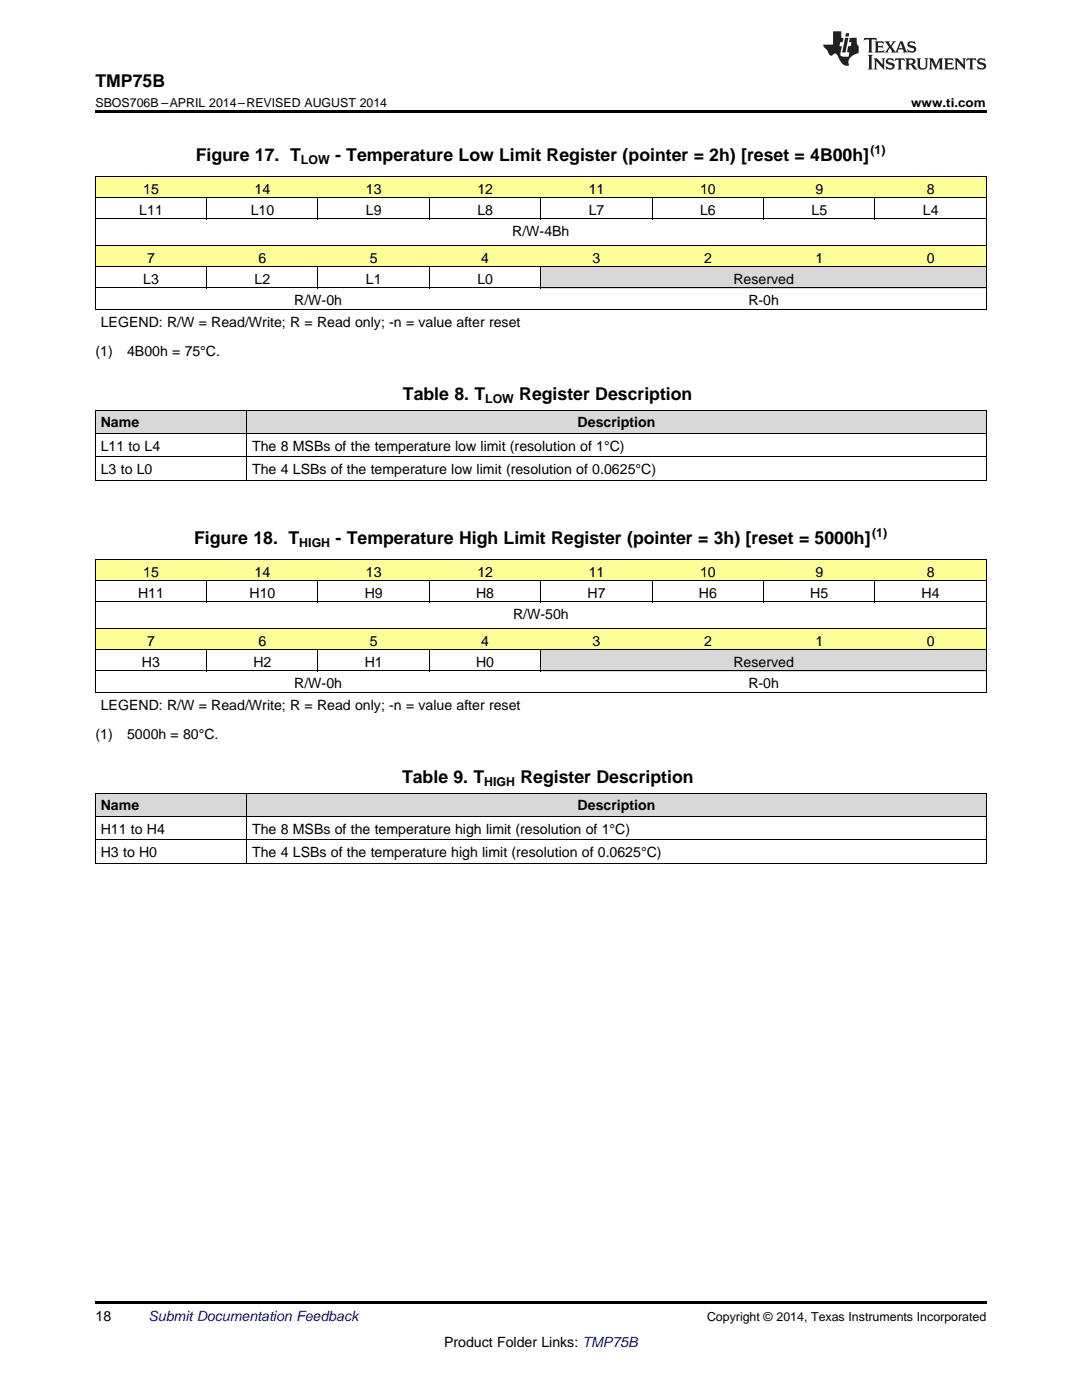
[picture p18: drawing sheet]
<svg xmlns="http://www.w3.org/2000/svg" width="216mm" height="279mm" viewBox="0 0 216 279" stroke-linecap="round" stroke-linejoin="round" font-family="sans-serif">
<defs><g id="words">
<g font-size="3.5">
<text x="19" y="17.3">TMP75B</text>
<text x="39.1" y="32.1">Figure 17. T</text>
<text x="66.9" y="32.1">- Temperature Low Limit Register (pointer = 2h) [reset = 4B00h]</text>
<text x="80.4" y="79.8">Table 8. T</text>
<text x="103.6" y="79.8">Register Description</text>
<text x="38.7" y="108.5">Figure 18. T</text>
<text x="67" y="108.5">- Temperature High Limit Register (pointer = 3h) [reset = 5000h]</text>
<text x="80.2" y="156.2">Table 9. T</text>
<text x="103.9" y="156.2">Register Description</text>
</g>
<g font-size="2.8">
<text x="28.6" y="38.7">15</text>
<text x="50.8" y="38.7">14</text>
<text x="73" y="38.7">13</text>
<text x="95.2" y="38.7">12</text>
<text x="117.5" y="38.7">11</text>
<text x="139.7" y="38.7">10</text>
<text x="162.7" y="38.7">9</text>
<text x="184.9" y="38.7">8</text>
<text x="27.8" y="42.9">L11</text>
<text x="50" y="42.9">L10</text>
<text x="73" y="42.9">L9</text>
<text x="95.2" y="42.9">L8</text>
<text x="102.2" y="47.1">R/W-4Bh</text>
<text x="117.5" y="42.9">L7</text>
<text x="139.7" y="42.9">L6</text>
<text x="161.9" y="42.9">L5</text>
<text x="184.1" y="42.9">L4</text>
<text x="29.4" y="52.4">7</text>
<text x="51.6" y="52.4">6</text>
<text x="73.8" y="52.4">5</text>
<text x="96" y="52.4">4</text>
<text x="118.3" y="52.4">3</text>
<text x="140.5" y="52.4">2</text>
<text x="162.7" y="52.4">1</text>
<text x="184.9" y="52.4">0</text>
<text x="28.6" y="56.7">L3</text>
<text x="50.8" y="56.7">L2</text>
<text x="73" y="56.7">L1</text>
<text x="95.2" y="56.7">L0</text>
<text x="146.3" y="56.7">Reserved</text>
<text x="20.1" y="65.3">LEGEND: R/W = Read/Write; R = Read only; -n = value after reset</text>
<text x="58.7" y="60.9">R/W-0h</text>
<text x="149.3" y="60.9">R-0h</text>
<text x="19" y="71">(1)</text>
<text x="25.4" y="71">4B00h = 75°C.</text>
<text x="20.1" y="85.3">Name</text>
<text x="20.1" y="90">L11 to L4</text>
<text x="50.3" y="90">The 8 MSBs of the temperature low limit (resolution of 1°C)</text>
<text x="115.3" y="85.3">Description</text>
<text x="20.1" y="94.6">L3 to L0</text>
<text x="50.3" y="94.6">The 4 LSBs of the temperature low limit (resolution of 0.0625°C)</text>
<text x="27.6" y="119.3">H11</text>
<text x="28.6" y="115.1">15</text>
<text x="49.8" y="119.3">H10</text>
<text x="50.8" y="115.1">14</text>
<text x="72.8" y="119.3">H9</text>
<text x="73" y="115.1">13</text>
<text x="95" y="119.3">H8</text>
<text x="95.2" y="115.1">12</text>
<text x="117.2" y="119.3">H7</text>
<text x="117.5" y="115.1">11</text>
<text x="139.5" y="119.3">H6</text>
<text x="139.7" y="115.1">10</text>
<text x="161.7" y="119.3">H5</text>
<text x="162.7" y="115.1">9</text>
<text x="183.9" y="119.3">H4</text>
<text x="184.9" y="115.1">8</text>
<text x="102.4" y="123.6">R/W-50h</text>
<text x="29.4" y="128.9">7</text>
<text x="51.6" y="128.9">6</text>
<text x="73.8" y="128.9">5</text>
<text x="96" y="128.9">4</text>
<text x="118.3" y="128.9">3</text>
<text x="140.5" y="128.9">2</text>
<text x="162.7" y="128.9">1</text>
<text x="184.9" y="128.9">0</text>
<text x="28.3" y="133.1">H3</text>
<text x="50.6" y="133.1">H2</text>
<text x="58.7" y="137.3">R/W-0h</text>
<text x="72.8" y="133.1">H1</text>
<text x="95" y="133.1">H0</text>
<text x="146.3" y="133.1">Reserved</text>
<text x="149.3" y="137.3">R-0h</text>
<text x="20.1" y="141.8">LEGEND: R/W = Read/Write; R = Read only; -n = value after reset</text>
<text x="19" y="147.4">(1)</text>
<text x="25.4" y="147.4">5000h = 80°C.</text>
<text x="20.1" y="161.7">Name</text>
<text x="115.3" y="161.7">Description</text>
<text x="20.1" y="166.4">H11 to H4</text>
<text x="50.3" y="166.4">The 8 MSBs of the temperature high limit (resolution of 1°C)</text>
<text x="20.1" y="171.1">H3 to H0</text>
<text x="50.3" y="171.1">The 4 LSBs of the temperature high limit (resolution of 0.0625°C)</text>
<text x="19" y="263.6">18</text>
<text x="88.6" y="268.9">Product Folder Links: TMP75B</text>
</g>
<text font-size="2.8" fill="#0000c8" x="29.6" y="263.6">Submit Documentation Feedback</text>
<g font-size="2.5">
<text x="19" y="21.4">SBOS706B –APRIL 2014–REVISED AUGUST 2014</text>
<text x="181.8" y="21.4">www.ti.com</text>
<text x="60" y="32.8">LOW</text>
<text x="173.7" y="30.7">(1)</text>
<text x="96.8" y="80.5">LOW</text>
<text x="174" y="107.1">(1)</text>
<text x="59.7" y="109.3">HIGH</text>
<text x="96.6" y="157">HIGH</text>
<text x="141.1" y="263.6">Copyright © 2014, Texas Instruments Incorporated</text>
</g>
</g></defs>
<g fill="#d8d8d8">
<path d="M19 158.4h30.2v4.6h-30.2z"/>
<path d="M49.2 158.4h147.6v4.6h-147.6z"/>
<path d="M107.9 129.7h22.3v4.2h-22.3z"/>
<path d="M130.2 129.7h22.2v4.2h-22.2z"/>
<path d="M152.4 129.7h22.2v4.2h-22.2z"/>
<path d="M174.6 129.7h22.2v4.2h-22.2z"/>
</g>
<g fill="#ff9">
<path d="M19 125.5h22.3v4.2h-22.3z"/>
<path d="M41.3 125.5h22.2v4.2h-22.2z"/>
<path d="M63.5 125.5h22.2v4.2h-22.2z"/>
<path d="M85.7 125.5h22.2v4.2h-22.2z"/>
<path d="M107.9 125.5h22.3v4.2h-22.3z"/>
<path d="M130.2 125.5h22.2v4.2h-22.2z"/>
<path d="M152.4 125.5h22.2v4.2h-22.2z"/>
<path d="M174.6 125.5h22.2v4.2h-22.2z"/>
<path d="M19 111.7h22.3v4.3h-22.3z"/>
<path d="M41.3 111.7h22.2v4.3h-22.2z"/>
<path d="M63.5 111.7h22.2v4.3h-22.2z"/>
<path d="M85.7 111.7h22.2v4.3h-22.2z"/>
<path d="M107.9 111.7h22.3v4.3h-22.3z"/>
<path d="M130.2 111.7h22.2v4.3h-22.2z"/>
<path d="M152.4 111.7h22.2v4.3h-22.2z"/>
<path d="M174.6 111.7h22.2v4.3h-22.2z"/>
</g>
<g fill="#d8d8d8">
<path d="M19 81.9h30.2v4.7h-30.2z"/>
<path d="M49.2 81.9h147.6v4.7h-147.6z"/>
<path d="M107.9 53.3h22.3v4.2h-22.3z"/>
<path d="M130.2 53.3h22.2v4.2h-22.2z"/>
<path d="M152.4 53.3h22.2v4.2h-22.2z"/>
<path d="M174.6 53.3h22.2v4.2h-22.2z"/>
</g>
<g fill="#ff9">
<path d="M19 49h22.3v4.3h-22.3z"/>
<path d="M41.3 49h22.2v4.3h-22.2z"/>
<path d="M63.5 49h22.2v4.3h-22.2z"/>
<path d="M85.7 49h22.2v4.3h-22.2z"/>
<path d="M107.9 49h22.3v4.3h-22.3z"/>
<path d="M130.2 49h22.2v4.3h-22.2z"/>
<path d="M152.4 49h22.2v4.3h-22.2z"/>
<path d="M174.6 49h22.2v4.3h-22.2z"/>
<path d="M19 35.3h22.3v4.2h-22.3z"/>
<path d="M41.3 35.3h22.2v4.2h-22.2z"/>
<path d="M63.5 35.3h22.2v4.2h-22.2z"/>
<path d="M85.7 35.3h22.2v4.2h-22.2z"/>
<path d="M107.9 35.3h22.3v4.2h-22.3z"/>
<path d="M130.2 35.3h22.2v4.2h-22.2z"/>
<path d="M152.4 35.3h22.2v4.2h-22.2z"/>
<path d="M174.6 35.3h22.2v4.2h-22.2z"/>
</g>
<path d="M19 22h177.8v.5h-177.8zM19 48h.2v1h-.2zM196.7 48h.1v1h-.1zM19 124.4h.2v1.1h-.2zM196.7 124.4h.1v1.1h-.1zM19 259.7h177.8v.5h-177.8z" fill="#000"/>
<g fill="none" stroke="#000" stroke-width=".2">
<path d="M19 39.5h177.8M19 35.2h177.8M19.1 35.3v12.7M41.2 39.5v4.2M63.4 39.5v4.2M85.7 39.5v4.2M107.9 39.5v4.2M130.1 39.5v4.2M152.3 39.5v4.2M174.6 39.5v4.2M196.8 35.3v12.7M19 57.4h177.8"/>
<path d="M19 53.2h177.8M19 49h177.8M19 43.7h177.8M19.1 49v12.7M41.2 53.3v4.2M63.4 53.3v4.2M85.7 53.3v4.2M107.9 53.3v4.2M196.8 49v12.7M19 61.7h177.8M19 95.8h177.8M19 91.2h177.8"/>
<path d="M19 86.5h177.8M19 81.9h177.8M19.1 81.9v14M49.2 81.9v14M196.8 81.9v14M19 115.9h177.8M19 111.7h177.8M19.1 111.7v12.7M41.2 116v4.2M63.4 116v4.2M85.7 116v4.2M107.9 116v4.2"/>
<path d="M130.1 116v4.2M152.3 116v4.2M174.6 116v4.2M196.8 111.7v12.7M19 138.1h177.8M19 133.9h177.8M19 129.7h177.8M19 125.4h177.8M19 120.1h177.8M19.1 125.5v12.7M41.2 129.7v4.2M63.4 129.7v4.2"/>
<path d="M85.7 129.7v4.2M107.9 129.7v4.2M196.8 125.5v12.7M19 158.3h177.8M19.1 158.4v13.9M49.2 158.4v13.9M196.8 158.4v13.9M19 172.3h177.8M19 167.6h177.8M19 163h177.8"/>
</g>
<g fill="#231f20">
<path d="M172.5 7.6l-.1 .5 .4-.2h.6v.1v2.1l-.2 .4h.9l-.2-.4v-2.1l.1-.1h.5l.5 .2-.2-.5zM174.5 8.3l.2 .3v1.5l-.2 .4h1.8l.2-.6a1.04 1.04 0 0 1-1.3 .2v-.7h.6l.3 .2v-.6l-.3 .2h-.6v-.6l.8-.1 .4 .3-.2-.5zM176.5 8.3l.9 1.1-.9 1.1h.8l-.2-.2 .4-.7 .5 .7-.2 .2h1.5l-.2-.2 .2-.4h.9l.1 .4-.2 .2h1l-.3-.3-.7-1.9h-.5l-.9 2-.8-1 .9-1h-.8l.1 .3-.4 .5-.3-.6 .1-.2zM179.7 8.6l.4 1h-.7zM181.3 8.4a.63 .63 0 0 0-.2 .7 .63 .63 0 0 0 .6 .4l.6 .2 .1 .2a.75 .75 0 0 1-.7 .4 .75 .75 0 0 1-.6-.5l.1 .7 .1-.1a1.11 1.11 0 0 0 1.5-.6 1.13 1.13 0 0 0-1.2-.8l-.1-.4a1.04 1.04 0 0 1 1.2 .2l-.2-.5-.2 .1-.4-.2zM173.2 10.9l.2 .4v2.2l-.2 .4h1l-.3-.4v-2.2l.3-.4zM174.3 11.6l.3 .4v1.5l-.3 .4h.8l-.2-.4v-1.3l1.5 1.7v-1.9l.2-.4h-.7l.2 .4v.9l-1.1-1.3zM177 11.8a.62 .62 0 0 0-.2 .7 .62 .62 0 0 0 .6 .4l.6 .1 .1 .3a.76 .76 0 0 1-.7 .3 .76 .76 0 0 1-.7-.4l.2 .7 .1-.1a1.11 1.11 0 0 0 1.5-.6 1.13 1.13 0 0 0-1.2-.8l-.1-.4a1.04 1.04 0 0 1 1.2 .2l-.2-.6-.2 .1-.5-.1zM178.7 11.6l-.2 .6a.61 .61 0 0 1 .8-.3v1.6l-.2 .4h.9l-.2-.4v-1.6a.63 .63 0 0 1 .7 .3l-.1-.6zM180.6 11.6l.3 .4v1.5l-.3 .4h1l-.2-.2-.1-.8 .6 .2a.76 .76 0 0 0 1.2 .7l-1-1a.58 .58 0 0 0 .6-.5 .58 .58 0 0 0-.5-.6zM181.4 11.9h.1a.45 .45 0 0 1 .5 .1 .45 .45 0 0 1 .1 .5l-.8 .2zM182.9 11.6l.2 .2a2.17 2.17 0 0 0 .3 1.9 .99 .99 0 0 0 1.6-.6v-1.1l.2-.4h-.7l.2 .2a1.92 1.92 0 0 1-.2 1.8 .6 .6 0 0 1-.9-.5v-1.1l.2-.4zM185.4 11.6l.2 .4v1.5l-.2 .4h.7l-.2-.4v-1.4l.8 1.8 .8-1.8v1.4l-.2 .4h.9l-.2-.4v-1.5l.2-.4h-.8l-.6 1.5-.6-1.5zM188.4 11.6l.2 .4v1.5l-.2 .4h1.8l.1-.6a1.04 1.04 0 0 1-1.2 .1v-.6h.5l.4 .2v-.6l-.4 .2h-.5v-.7h.8l.3 .3-.1-.6zM190.5 11.6l.2 .4v1.5l-.2 .4h.7l-.2-.4v-1.3l1.5 1.7v-1.9l.2-.4h-.7l.2 .4v.9l-1.1-1.3zM192.9 11.6l-.1 .6a.61 .61 0 0 1 .7-.3l.1 1.6-.3 .4h1l-.3-.4 .1-1.6a.63 .63 0 0 1 .7 .3l-.1-.6zM195.2 11.8a.62 .62 0 0 0-.2 .7 .62 .62 0 0 0 .6 .4l.6 .1 .1 .3a.76 .76 0 0 1-.7 .3 .76 .76 0 0 1-.6-.4l.1 .7 .1-.1a1.11 1.11 0 0 0 1.6-.6 1.13 1.13 0 0 0-1.3-.8l-.1-.4a1.04 1.04 0 0 1 1.2 .2l-.1-.6-.2 .1-.5-.1z"/>
<path d="M166.2 6.3v2.6h-1.9v.4l.8 .9a.91 .91 0 0 0 1 .8 .56 .56 0 0 1 .5-.3 .56 .56 0 0 1 .5 .3l.4 .8a1.53 1.53 0 0 0 1.9 1.2 1.54 1.54 0 0 1 1-2.1l.9-.3v-1.4a1.52 1.52 0 0 1-.4-1.6h-1.3l-.2 .8h.5l-.2 .8h-.5l-.1 1v.2l.4 .1-.2 .8a1.93 1.93 0 0 1-1.6-.3l.3-1.8h-.5l.2-.8h.4l.2-.8h-.4v-1.3zM168.6 7.6l-.6 2.9h.7l.6-2.9zM168.8 6.6l-.1 .7h.6l.2-.7z"/>
</g>
<use href="#words"/>
</svg>
